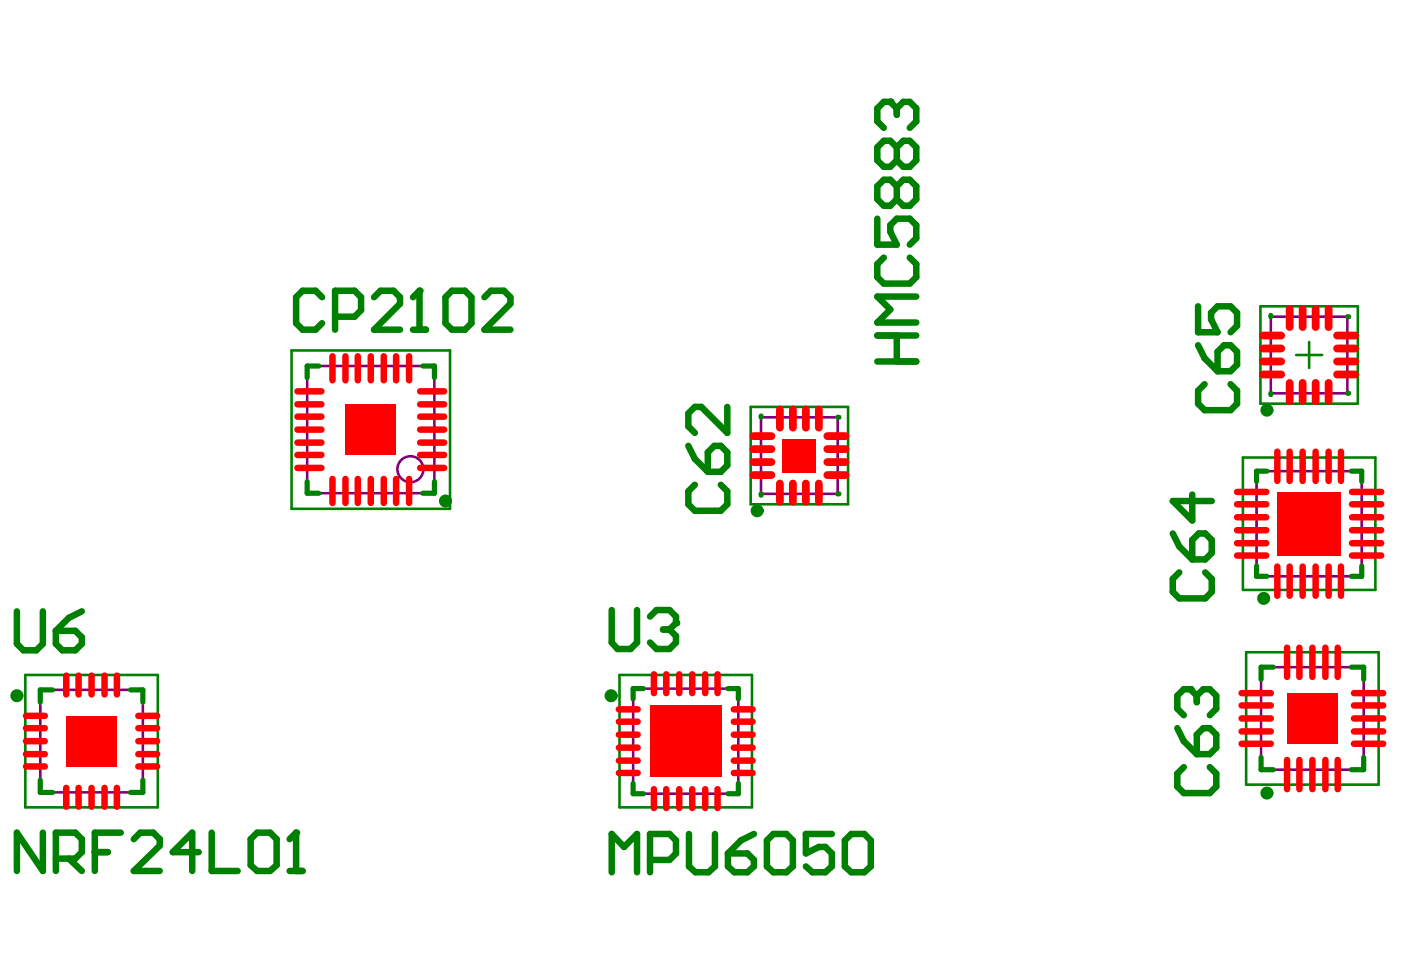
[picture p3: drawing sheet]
<svg xmlns="http://www.w3.org/2000/svg" width="287mm" height="200mm" viewBox="0 0 287 200" stroke-linecap="round" stroke-linejoin="round" font-family="sans-serif">
<g fill="none" stroke="#008000" stroke-width=".53">
<path d="M59.7 71.7h32.4v32.5h-32.4zM258 62.7h20v19.9h-20zM265.3 72.7h5.4M268 70v5.3M73.2 88h5.4M75.9 85.3v5.3M153.7 83.3h19.9v19.9h-19.9zM161 93.3h5.3M163.6 90.6v5.3M254.4 93.7h27.2v27.1h-27.2zM265.3 107.2h5.4M268 104.6v5.3"/>
<path d="M5.2 138.2h27.1v27.1h-27.1zM126.8 138.2h27.1v27.1h-27.1zM255.1 133.5h27.1v27.1h-27.1zM16.1 151.7h5.3M18.7 149.1v5.3M137.7 151.7h5.3M140.4 149.1v5.3M266 147.1h5.3M268.7 144.4v5.3"/>
</g>
<g fill="none" stroke="#800080" stroke-width=".53">
<path d="M62.9 74.9h26v26.1h-26zM260.2 64.8h15.6v15.7h-15.6zM155.8 85.4h15.7v15.7h-15.7zM257.2 96.5h21.6v21.5h-21.6zM258.2 136.6h21v21h-21zM8.2 141.2h21v21h-21zM129.6 141h21.5v21.5h-21.5z"/>
<circle cx="84" cy="96.1" r="2.66"/>
</g>
<g fill="none" stroke="#f00" stroke-width="1.3">
<path d="M68.1 72.9v5M70.7 72.9v5M73.2 72.9v5M75.9 72.9v5M78.6 72.9v5M81.1 72.9v5M83.8 72.9v5M60.9 95.8h4.9M60.9 93.1h4.9M60.9 88h4.9M60.9 85.3h4.9M60.9 82.8h4.9"/>
<path d="M60.9 90.6h4.9M60.9 80.1h4.9M70.7 98.1v4.9M73.2 98.1v4.9M75.9 98.1v4.9M81.1 98.1v4.9M83.8 98.1v4.9M86 95.8h4.9M86 93.1h4.9M86 88h4.9M86 85.3h4.9M86 82.8h4.9"/>
<path d="M261.5 92.5v6M264 92.5v6M266.7 92.5v6M269.3 92.5v6M272 92.5v6M274.5 92.5v6M261.5 116v6M264 116v6M266.7 116v6M272 116v6M274.5 116v6M276.8 113.7h6"/>
<path d="M276.8 108.6h6M276.8 105.9h6M276.8 103.2h6M13.6 138.3v3.9M16.1 138.3v3.9M18.7 138.3v3.9M21.4 138.3v3.9M23.9 138.3v3.9M133.9 138.1v3.8M136.4 138.1v3.8M139.1 138.1v3.8M141.7 138.1v3.8"/>
<path d="M144.4 138.1v3.8M146.9 138.1v3.8M263.5 132.6v6M266 132.6v6M268.7 132.6v6M271.3 132.6v6M273.9 132.6v6M5.3 156.9h3.9M5.3 151.7h3.9M5.3 149.1h3.9M5.3 146.6h3.9M5.3 154.4h3.9"/>
<path d="M28.3 156.9h3.9M28.3 151.7h3.9M28.3 149.1h3.9M28.3 146.6h3.9M28.3 154.4h3.9M150.2 158.3h3.9M150.2 155.7h3.9M150.2 153.1h3.9M150.2 150.4h3.9M150.2 147.8h3.9M150.2 145.2h3.9M263.5 155.6v6"/>
<path d="M266 155.6v6M268.7 155.6v6M271.3 155.6v6M273.9 155.6v6M277.2 147.1h6M277.2 149.7h6M277.2 152.3h6M277.2 141.9h6M13.6 161.3v3.9M16.1 161.3v3.9M18.7 161.3v3.9M21.4 161.3v3.9"/>
<path d="M23.9 161.3v3.9M133.9 161.6v3.8M136.4 161.6v3.8M139.1 161.6v3.8M144.4 161.6v3.8M146.9 161.6v3.8"/>
</g>
<g fill="none" stroke="#f00" stroke-width="1.6">
<path d="M258.6 76.7h3.7M258.6 74h3.7M258.6 71.4h3.7M264 63.2v3.8M264 78.4v3.7M266.7 63.2v3.8M266.7 78.4v3.7M269.3 63.2v3.8M272 63.2v3.8M272 78.4v3.7M273.7 76.7h3.7M273.7 74h3.7"/>
<path d="M273.7 71.4h3.7M273.7 68.7h3.7M154.2 91.9h3.7M154.2 94.6h3.7M154.2 97.3h3.7M159.7 83.8v3.8M159.7 99v3.7M162.3 83.8v3.8M165 83.8v3.8M167.6 83.8v3.8M167.6 99v3.7"/>
</g>
<path d="M13.6 146.6h10.3v10.3h-10.3z" fill-rule="evenodd" fill="#f00"/>
<path d="M68.1 98.1v4.9M78.6 98.1v4.9M86 90.6h4.9M86 80.1h4.9M141.7 161.6v3.8" fill="none" stroke="#f00" stroke-width="1.3"/>
<path d="M133.1 144.4h14.6v14.6h-14.6z" fill-rule="evenodd" fill="#f00"/>
<path d="M154.2 89.3h3.7M162.3 99v3.7M165 99v3.7" fill="none" stroke="#f00" stroke-width="1.6"/>
<g fill="#f00">
<path d="M160.2 89.8h6.9v6.9h-6.9z" fill-rule="evenodd"/>
<path d="M263.5 141.9h10.4v10.4h-10.4z" fill-rule="evenodd"/>
</g>
<path d="M269.3 116v6M276.8 111.2h6M276.8 100.7h6M277.2 144.4h6" fill="none" stroke="#f00" stroke-width="1.3"/>
<path d="M261.5 100.7h13v13h-13z" fill-rule="evenodd" fill="#f00"/>
<path d="M258.6 68.7h3.7M269.3 78.4v3.7" fill="none" stroke="#f00" stroke-width="1.6"/>
<path d="M70.7 82.8h10.4v10.3h-10.4z" fill-rule="evenodd" fill="#f00"/>
<g fill="none" stroke="#f00" stroke-width="1.3">
<path d="M253.2 113.7h6M253.2 103.2h6M253.2 105.9h6M253.2 108.6h6M253.2 100.7h6M253.2 111.2h6M126.7 155.7h3.8M126.7 158.3h3.8M126.7 145.2h3.8M126.7 147.8h3.8M126.7 150.4h3.8M126.7 153.1h3.8"/>
<path d="M254.2 152.3h6M254.2 149.7h6M254.2 147.1h6M254.2 141.9h6M254.2 144.4h6"/>
</g>
<path d="M169.4 97.3h3.7M169.4 94.6h3.7M169.4 91.9h3.7M169.4 89.3h3.7" fill="none" stroke="#f00" stroke-width="1.6"/>
<g fill="none" stroke="#008000" stroke-width="1.1">
<path d="M65.3 74.9h-2.4v2.4M86.5 74.9h2.4v2.4M260.2 64.6v.2M275.8 64.8h.3M62.9 98.6v2.4h2.4M88.9 98.6v2.4h-2.4M155.8 85.2v.2M171.5 85.4h.3M259.4 96.5h-2.2v2.1M260.2 80.5v.3M275.8 80.5h.3M276.6 96.5h2.2v2.1"/>
<path d="M155.8 101.1v.3M171.5 101.1h.3M257.2 115.9v2.1h2.2M278.8 115.9v2.1h-2.2M260.7 136.6h-2.5v2.5M276.6 136.6h2.6v2.5M8.2 159.7v2.5h2.6M10.8 141.2h-2.6v2.6M26.7 141.2h2.5v2.6M29.2 159.7v2.5h-2.5M131.7 141h-2.1v2.1M149 141h2.1v2.1"/>
<path d="M258.2 155.1v2.5h2.5M279.2 155.1v2.5h-2.6M129.6 160.4v2.1h2.1M151.1 160.4v2.1h-2.1"/>
</g>
<path d="M241 149.1l1.3 2.6 2.7 2.7M242.3 157.1l-1.3 1.3v2.6l1.3 1.4h5.4l1.3-1.4v-2.6l-1.3-1.3M243.7 141.1h-1.4l-1.3 1.3v2.7l1.3 1.3M245 150.4l1.3-1.3h1.4l1.3 1.3v2.7l-1.3 1.3h-2.7z" fill="none" stroke="#008000" stroke-width="1.3"/>
<circle cx="243.7" cy="141.1" r=".66" fill="#008000"/>
<g fill="none" stroke="#008000" stroke-width="1.3">
<path d="M182.3 20.9h-1.4l-1.3 1.3v2.6l1.3 1.4M183.6 30.2v2.6M183.6 38.1v2.7M183.6 30.2l-1.3-1.4h-1.4l-1.3 1.4v2.6l1.3 1.3h1.4l1.3-1.3M183.6 38.1l-1.3-1.3h-1.4l-1.3 1.3v2.7l1.3 1.3h1.4l1.3-1.3M183.6 30.2l1.3-1.4h1.3l1.4 1.4v2.6l-1.4 1.3h-1.3l-1.3-1.3M183.6 38.1l1.3-1.3h1.3l1.4 1.3v2.7l-1.4 1.3h-1.3l-1.3-1.3M179.6 44.8v5.3h4l-1.3-2.7v-1.3l1.3-1.3h2.6l1.4 1.3v2.7l-1.4 1.3M180.9 52.7l-1.3 1.4v2.6l1.3 1.4h5.3l1.4-1.4v-2.6l-1.4-1.4M179.6 74h8M179.6 68.7h8M183.6 68.7v5.3"/>
<path d="M187.6 60.7h-8l2.7 2.7-2.7 2.6h8M140.9 91.3l1.3 2.6 2.7 2.7M142.2 99.3l-1.3 1.3v2.6l1.3 1.4h5.4l1.3-1.4v-2.6l-1.3-1.3M144.9 92.6l1.3-1.3h1.4l1.3 1.3v2.7l-1.3 1.3h-2.7zM148.9 83.3v5.3l-5.3-5.3h-1.4l-1.3 1.3v2.7l1.3 1.3M240.1 109.2l1.3 2.7 2.7 2.6M241.4 117.2l-1.3 1.3v2.7l1.3 1.3h5.3l1.4-1.3v-2.7l-1.4-1.3M244.1 110.5l1.3-1.3h1.3l1.4 1.3v2.7l-1.4 1.3h-2.6zM244.1 101.2v5.4l-4-4h8M3.5 125.2v6.6l1.3 1.3h2.6l1.4-1.3v-6.6M11.4 129.2h4l1.4 1.3v1.3l-1.4 1.3h-2.6l-1.4-1.3zM16.8 125.2l-2.7 1.3-2.7 2.7"/>
<path d="M243.7 141.1l1.3 1.3M245 142.4v1.4M245 142.4l1.3-1.3h1.4l1.3 1.3v2.7l-1.3 1.3"/>
</g>
<circle cx="182.3" cy="20.9" r=".66" fill="#008000"/>
<path d="M182.3 20.9l1.3 1.3M183.6 22.2v1.3M183.6 22.2l1.3-1.3h1.3l1.4 1.3v2.6l-1.4 1.4M85.9 59.5v8M65.9 60.9l-1.3-1.4h-2.7l-1.3 1.4v5.3l1.3 1.3h2.7l1.3-1.3M68.6 64.8h4l1.3-1.3v-2.6l-1.3-1.4h-4v8M76.6 60.9l1.3-1.4h2.7l1.3 1.4v1.3l-5.3 5.3h5.3M84.5 67.5h2.7" fill="none" stroke="#008000" stroke-width="1.3"/>
<circle cx="85.9" cy="59.5" r=".66" fill="#008000"/>
<g fill="none" stroke="#008000" stroke-width="1.3">
<path d="M85.9 59.5l-1.4 1.4M91.2 60.9l1.3-1.4h2.7l1.3 1.4v5.3l-1.3 1.3h-2.7l-1.3-1.3zM99.2 60.9l1.3-1.4h2.7l1.3 1.4v1.3l-5.3 5.3h5.3M245.3 62.7v5.3h4l-1.4-2.6v-1.4l1.4-1.3h2.6l1.3 1.3v2.7l-1.3 1.3M245.3 70.7l1.3 2.6 2.7 2.7M246.6 78.7l-1.3 1.3v2.6l1.3 1.4h5.3l1.3-1.4v-2.6l-1.3-1.3M249.3 72l1.3-1.3h1.3l1.3 1.3v2.7l-1.3 1.3h-2.6zM8.8 170.5v7.8l-5.3-7.8v7.8M11.4 175.8h4l1.4-1.3v-2.7l-1.4-1.3h-4v7.8M14.1 175.8l2.7 2.5M19.4 174.5h2.7M24.7 170.5h-5.3v7.8"/>
<path d="M27.4 171.8l1.3-1.3h2.7l1.3 1.3v1.3l-5.3 5.2h5.3M40.7 174.5h-5.3l3.9-4v7.8M43.3 170.5v7.8h5.4M51.3 171.8l1.3-1.3h2.7l1.3 1.3v5.3l-1.3 1.2h-2.7l-1.3-1.2zM59.3 178.3h2.6M60.6 170.5v7.8"/>
</g>
<circle cx="60.6" cy="170.5" r=".66" fill="#008000"/>
<path d="M125.2 124.9v6.6l1.2 1.4h2.7l1.3-1.4v-6.6M133.1 126.2l1.3-1.3h2.7l1.3 1.3v1.4M60.6 170.5l-1.3 1.3" fill="none" stroke="#008000" stroke-width="1.3"/>
<circle cx="138.4" cy="127.6" r=".66" fill="#008000"/>
<g fill="none" stroke="#008000" stroke-width="1.3">
<path d="M135.7 128.9h1.4M137.1 128.9l1.3 1.3v1.3l-1.3 1.4h-2.7l-1.3-1.4M138.4 127.6l-1.3 1.3M125.2 178.6v-7.9l2.6 2.7 2.6-2.7v7.9M133.1 176.1h4l1.3-1.4v-2.6l-1.3-1.4h-4v7.9M141 170.7v6.7l1.4 1.2h2.6l1.4-1.2v-6.7M149 174.7h4l1.3 1.4v1.3l-1.3 1.2h-2.6l-1.4-1.2zM154.3 170.7l-2.6 1.4-2.7 2.6M157 172.1l1.3-1.4h2.7l1.3 1.4v5.3l-1.3 1.2h-2.7l-1.3-1.2zM170.3 170.7h-5.3v4l2.6-1.3h1.4l1.3 1.3v2.7l-1.3 1.2h-2.7l-1.3-1.2M173 172.1l1.3-1.4h2.6l1.4 1.4v5.3l-1.4 1.2h-2.6l-1.3-1.2z"/>
<circle cx="259.4" cy="84" r=".66"/>
<circle cx="91.2" cy="102.6" r=".66"/>
<circle cx="155" cy="104.6" r=".66"/>
<circle cx="258.7" cy="122.5" r=".66"/>
<circle cx="3.5" cy="142.4" r=".66"/>
<circle cx="125.1" cy="142.4" r=".66"/>
<circle cx="259.4" cy="162.4" r=".66"/>
</g>
</svg>
